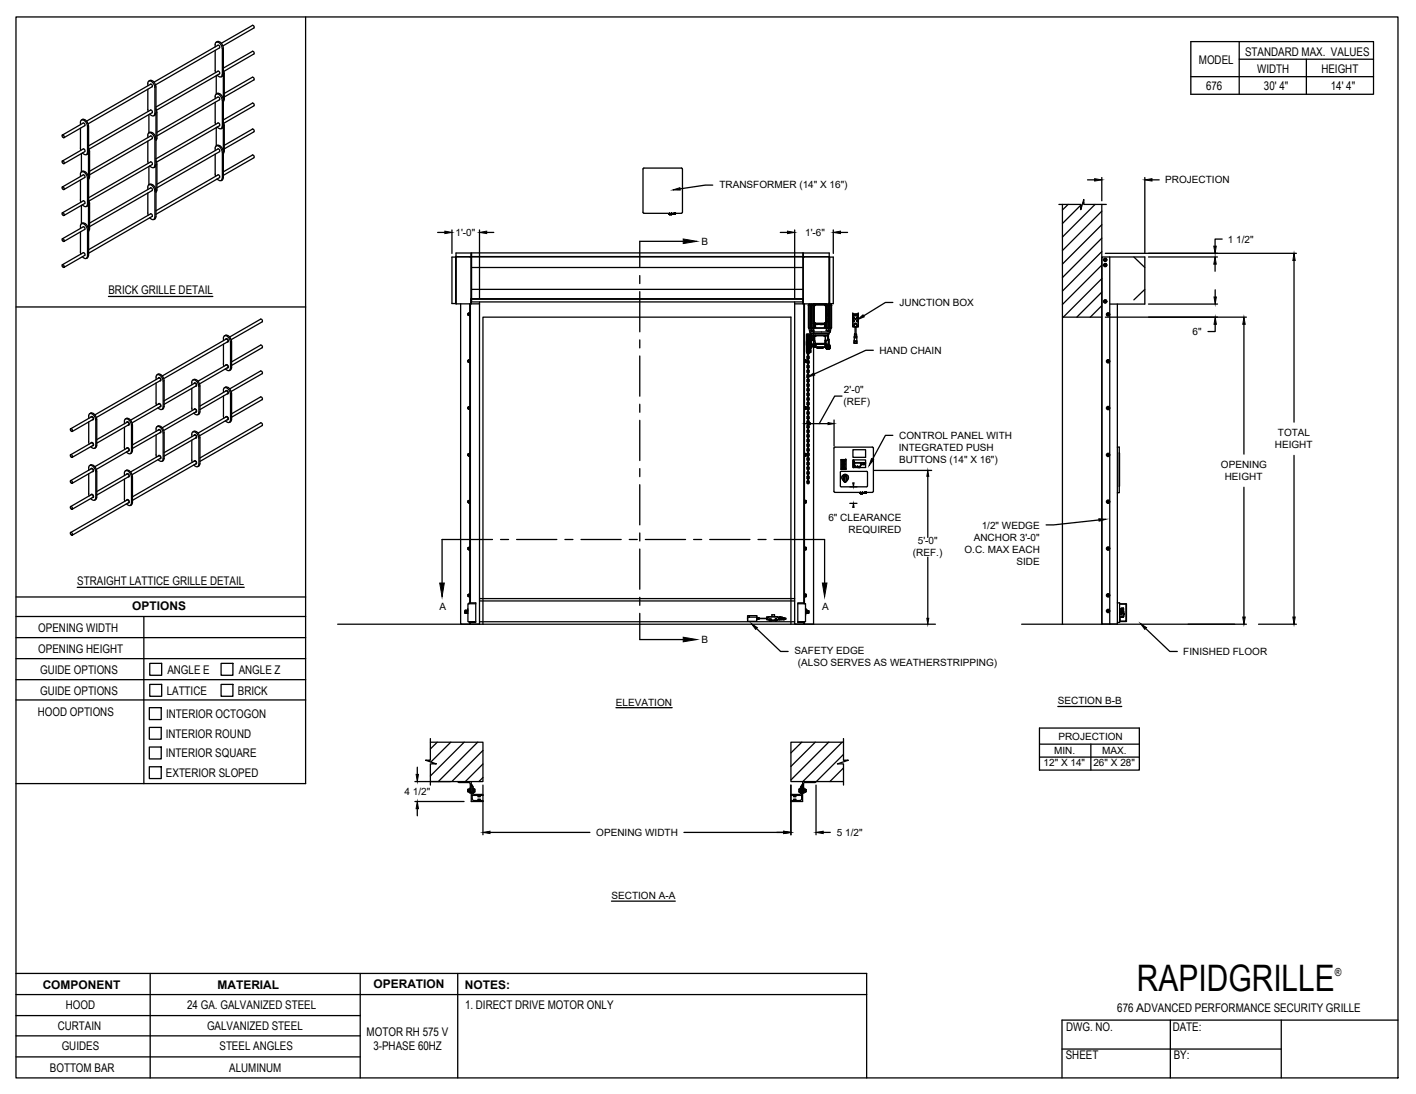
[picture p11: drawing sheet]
<svg xmlns="http://www.w3.org/2000/svg" width="279mm" height="216mm" viewBox="0 0 279 216" stroke-linecap="round" stroke-linejoin="round" font-family="sans-serif">
<defs><g id="words">
<text font-size="7.2" x="224.3" y="195.5">RAPIDGRILLE</text>
<g font-size="2.4">
<text x="245.7" y="11.1">STANDARD MAX. VALUES</text>
<text x="236.6" y="12.7">MODEL</text>
<text x="238" y="17.8">676</text>
<text x="248.1" y="14.4">WIDTH</text>
<text x="249.4" y="17.8">30' 4&quot;</text>
<text x="260.7" y="14.4">HEIGHT</text>
<text x="262.6" y="17.8">14' 4&quot;</text>
<text x="21.4" y="58">BRICK GRILLE DETAIL</text>
<text x="15.2" y="115.4">STRAIGHT LATTICE GRILLE DETAIL</text>
<text x="7.6" y="124.7">OPENING WIDTH</text>
<text x="26.1" y="120.4">OPTIONS</text>
<text x="7.6" y="128.8">OPENING HEIGHT</text>
<text x="7.9" y="132.9">GUIDE OPTIONS</text>
<text x="7.9" y="137.1">GUIDE OPTIONS</text>
<text x="32.9" y="137.1">LATTICE</text>
<text x="33" y="133">ANGLE E</text>
<text x="46.9" y="137.1">BRICK</text>
<text x="47.1" y="133">ANGLE Z</text>
<text x="7.5" y="141.3">HOOD OPTIONS</text>
<text x="32.8" y="141.7">INTERIOR OCTOGON</text>
<text x="32.7" y="145.6">INTERIOR ROUND</text>
<text x="32.7" y="149.5">INTERIOR SQUARE</text>
<text x="32.7" y="153.4">EXTERIOR SLOPED</text>
<text x="8.4" y="195.2">COMPONENT</text>
<text x="42.9" y="195.1">MATERIAL</text>
<text x="73.7" y="195">OPERATION</text>
<text x="91.7" y="195.2">NOTES:</text>
<text x="11.4" y="203.2">CURTAIN</text>
<text x="13" y="199.2">HOOD</text>
<text x="36.9" y="199.1">24 GA. GALVANIZED STEEL</text>
<text x="40.9" y="203.3">GALVANIZED STEEL</text>
<text x="91.8" y="199.1">1. DIRECT DRIVE MOTOR ONLY</text>
<text x="210.4" y="203.6">DWG. NO.</text>
<text x="220.5" y="199.8">676 ADVANCED PERFORMANCE SECURITY GRILLE</text>
<text x="231.4" y="203.4">DATE:</text>
<text x="12.2" y="207.3">GUIDES</text>
<text x="43.3" y="207.2">STEEL ANGLES</text>
<text x="72.3" y="204.5">MOTOR RH 575 V</text>
<text x="73.7" y="207.3">3-PHASE 60HZ</text>
<text x="210.3" y="209.1">SHEET</text>
<text x="231.6" y="209">BY:</text>
<text x="9.8" y="211.5">BOTTOM BAR</text>
<text x="45.2" y="211.6">ALUMINUM</text>
</g>
<text font-size="2.2" x="263.4" y="192.7">®</text>
<g font-size="2">
<text x="141.9" y="37">TRANSFORMER (14&quot; X 16&quot;)</text>
<text x="229.9" y="36.2">PROJECTION</text>
<text x="89.9" y="46.5">1'-0&quot;</text>
<text x="158.9" y="46.5">1'-6&quot;</text>
<text x="242.3" y="47.9">1 1/2&quot;</text>
<text x="138.4" y="48.4">B</text>
<text x="177.5" y="60.4">JUNCTION BOX</text>
<text x="173.5" y="69.8">HAND CHAIN</text>
<text x="235.3" y="66.1">6&quot;</text>
<text x="166.5" y="77.5">2'-0&quot;</text>
<text x="166.5" y="79.9">(REF)</text>
<text x="177.4" y="89">INTEGRATED PUSH</text>
<text x="177.4" y="86.7">CONTROL PANEL WITH</text>
<text x="251.5" y="88.5">HEIGHT</text>
<text x="252.2" y="86.1">TOTAL</text>
<text x="177.4" y="91.4">BUTTONS (14&quot; X 16&quot;)</text>
<text x="240.9" y="92.4">OPENING</text>
<text x="241.7" y="94.8">HEIGHT</text>
<text x="163.4" y="102.8">6&quot; CLEARANCE</text>
<text x="167.4" y="105.2">REQUIRED</text>
<text x="181.1" y="107.3">5'-0&quot;</text>
<text x="192.1" y="106.7">ANCHOR 3'-0&quot;</text>
<text x="193.7" y="104.3">1/2&quot; WEDGE</text>
<text x="180.1" y="109.7">(REF.)</text>
<text x="190.3" y="109.1">O.C. MAX EACH</text>
<text x="200.6" y="111.4">SIDE</text>
<text x="86.7" y="120.4">A</text>
<text x="162.2" y="120.4">A</text>
<text x="138.4" y="127">B</text>
<text x="156.8" y="129.1">SAFETY EDGE</text>
<text x="157.4" y="131.5">(ALSO SERVES AS WEATHERSTRIPPING)</text>
<text x="233.5" y="129.3">FINISHED FLOOR</text>
<text x="121.5" y="139.2">ELEVATION</text>
<text x="208.7" y="139">SECTION B-B</text>
<text x="208" y="148.9">MIN.</text>
<text x="208.8" y="146">PROJECTION</text>
<text x="217.4" y="148.9">MAX.</text>
<text x="205.9" y="151.2">12&quot; X 14&quot;</text>
<text x="215.8" y="151.2">26&quot; X 28&quot;</text>
<text x="79.8" y="156.9">4 1/2&quot;</text>
<text x="117.6" y="165">OPENING WIDTH</text>
<text x="165.1" y="165">5 1/2&quot;</text>
<text x="120.7" y="177.4">SECTION A-A</text>
</g>
</g></defs>
<!-- layer: MOTOR RH -->
<g fill="none" stroke="#000" stroke-width=".25">
<path d="M213.8 39.9l-.2 .2M89.9 50.7v9.2M90 59.9l4.6 .1M90 50.7v9.2M90 50.7h.1M90 50.7h-.8v9.2h.8M90 50.7h2.7M90 60v-10.1h2.9v10.1M92.7 60v59M92.8 50.7h.1M92.8 60v59M92.9 59.8h.1"/>
<path d="M92.9 59.1h.1M92.9 58.9h65.6M93 59.4h.1M93 59.2h.1M93 59.6h.1M93 58.9v1.1M93 50.7h-.3M93 59.1h65.4M93 50.6h65.4M93 52.8h65.4M93 57.1h65.4M94.6 59.6v63.6h-3.7v-63.2"/>
<path d="M156.8 59.6v63.6h3.7v-63.2M156.8 60h1.7M158.4 59.6v.4M158.4 59.7h.1M158.4 59.2h.1M158.4 59.3h.1M158.4 59.5h.1M158.5 50.7v9.3h5.1M158.5 50.7v-.8h5.1v10M158.5 59.1v.7M158.6 50.7h.1M158.6 60v59"/>
<path d="M158.7 50.7h-.3v-.8h-65.4v9.7h65.4v-8.9h-68.5M158.7 60v59.1M158.7 50.7h4.9M159.7 60l-.1 .2M160 60v.2h.2M160.2 60v.2h.3M160.5 60h.1M160.6 60l-.2 .2M160.7 60h2.2M160.7 60h.1M161.7 60h.1M162.4 60h.1"/>
<path d="M162.9 60l.2 .2v3.6M163 60h.1M163.4 60v.2M163.6 50.7h.1M163.6 60h.1M163.6 60v.2h-.5M163.6 59.9v.1M163.6 50.7h-5.2M163.7 50.7h.7v9.2l-.8 .1zM163.7 50.7v9.2M163.9 59.9l.1 .3M208.9 40.3h4.4v1.1l.5-2v.9h4.5"/>
<path d="M209.6 40.3v82.9M210.8 40.3l-1.2 1.1M213.3 40.5l-3.7 3.6M216.1 40.3l-6.5 6.5M217.4 41.7l-7.8 7.7M217.4 44.3l-7.8 7.8M217.4 47l-7.8 7.8M217.4 49.7l-7.8 7.7M217.4 60h.1M217.4 40.3v82.9M217.4 52.3l-7.8 7.8M217.4 55l-7.6 7.6"/>
<path d="M217.4 57.7l-4.9 4.9M218.1 52.1l.2 .1zM218.1 52.5l.2-.1zM218.1 52.1l-.2 .1v.2l.2 .1M218.1 51.1l.2 .1zM218.1 51.5l.2-.1zM218.1 51.1l-.2 .1v.2l.2 .1M218.1 59.3l.2 .1zM218.1 59.7l.2-.1zM218.1 59.3l-.2 .1v.2l.2 .1M218.1 59.3l-.2 .1 .1 .3 .3-.1-.1-.3M218.1 52.1l-.2 .1 .1 .3 .3-.1-.1-.2"/>
<path d="M218.1 59.3h.1M218.2 51.1h.1M218.2 51.1l.1 .3-.3 .1-.1-.3 .2-.1M218.3 52.2h.1M218.3 52.2v.2v-.1M218.3 52.4h.1M218.3 51.2h.1M218.3 51.2v.2v-.1M218.3 51.4h.1M218.3 59.4h.1M218.3 59.4v.2v-.1M218.3 59.6h.1"/>
<path d="M219 50.7v72.4M223.7 50.7l2.2 2.1M225.9 57.1l-2.2 2.1M92.4 71.4h.1M92.4 62.1h.1M92.4 61.9v.2M92.4 71.1v.3M92.4 61.9l.2-.1v.4M92.4 61.8v.4M92.4 71v.5M92.6 71.4l-.2 .1M92.6 71.1h-.2v.3"/>
<path d="M92.6 62.1l-.2 .1M92.6 61.9h-.2v.2M92.6 71v.1M92.6 61.8h.1M92.6 71.4h.1M92.6 71.1v.3l-.2 .1M92.6 71.1l-.2-.1v.1M92.6 62.1h.1M92.6 62.2h-.2M92.6 71.5h.1M92.6 62.2h.1M92.7 71v.6"/>
<path d="M92.7 61.7v.6M158.7 71h.1M158.7 71.5h.1M158.8 71.5h.1M158.8 71v.5M158.8 71.4h.2v.1h-.2zM158.8 71.1v.3M158.8 71h.1M159 71h.1M159 71.1v.3M159 71.1h-.2h.2M159 71v.5"/>
<path d="M159 71.4h.1M159 71.1h.1M159.1 67.8l.1 1.7M159.1 66l.1 1.8M159.1 67.3v.3M159.1 68v-.2v.4M159.1 67.5v.3M159.2 66v3.5M159.2 66v3.4M159.2 66h-.1M159.2 69.4v.1M159.2 66.1l.2 .4"/>
<path d="M159.2 69.4h.1M159.2 66.1h.1M159.2 69.5l.2 .4M159.2 71.3l.2 .5M159.2 78.6l.2 .5M159.2 67.9l.2 .2M159.2 67l.2 .2M159.2 72.5l.2 .2M159.2 73.4l.2 .2M159.2 79.8l.2 .2 .2-.2M159.3 69.3h.1M159.3 71.3l.1 .4"/>
<path d="M159.3 78.6l.1 .4M159.3 69.6h.2M159.3 67.9l.1 .1M159.3 67l.1 .6h.1M159.3 72.5l.1 .1M159.3 73.4l.1 .1M159.3 79.8l.1 .6h.1M159.4 70.3v.4M159.4 69.4v.9h.1M159.4 68.5v.4M159.4 67.5l-.1 .4M159.4 66.6l-.1 .4"/>
<path d="M159.4 71.2l-.1 .1M159.4 72.1l-.1 .4M159.4 73.1l-.1 .3M159.4 74.9v.4M159.4 75.8v.4M159.4 76.7v.4M159.4 77.6v.4M159.4 78.5l-.1 .1M159.4 79.4l-.1 .4M159.4 68.4l-.2 .2 .2 .5M159.4 70.2l-.2 .2 .2 .5M159.4 69.3l-.2 .2"/>
<path d="M159.4 67.4l-.2 .5M159.4 66.5l-.2 .5M159.4 71.1l-.2 .2M159.4 72l-.2 .5M159.4 72.9l-.2 .5M159.4 73.9l-.2 .2 .2 .4M159.4 74.8l-.2 .2 .2 .4M159.4 75.7l-.2 .2 .2 .4M159.4 76.6l-.2 .2 .2 .5M159.4 77.5l-.2 .2 .2 .5M159.4 78.4l-.2 .2M159.4 79.3l-.2 .5"/>
<path d="M159.4 69.1h.1M159.4 66.5h.1M159.4 66.4l.1 .2M159.4 71.6v.6h.1M159.4 78.9v.6h.1M159.4 69.1l-.1 .2M159.4 69.8h.1M159.4 67h.1M159.4 66.4h.1M159.4 71.6h.1M159.4 78.9h.1M159.4 79.8h.1"/>
<path d="M159.4 68.6v.2M159.4 66.7v.3M159.4 67.6v.3M159.5 68.8l-.1 .1v.5h.1M159.5 67.9h-.1v.6h.1M159.5 70.7h-.1v.6h.1M159.5 72.5h-.1v.6h.1M159.5 73.4h-.1v.6M159.5 74.3l-.1 .1v.5h.1M159.5 75.3h-.1v.6h.1M159.5 76.2h-.1v.6h.1M159.5 77.1h-.1v.5h.1"/>
<path d="M159.5 78h-.1v.6h.1M159.5 70.2l.1 .2M159.5 69.3l.1 .2M159.5 68.4l.1 .1M159.5 67.4l.1 .2M159.5 71.1l.1 .2M159.5 72l.1 .2M159.5 72.9l.1 .2M159.5 73.9l.1 .2M159.5 74.8l.1 .2M159.5 75.7l.1 .2M159.5 76.6l.1 .2"/>
<path d="M159.5 77.5l.1 .2M159.5 78.4l.1 .2M159.5 79.3l.1 .2M159.5 70.3v.1M159.5 69.4v.1M159.5 68.5h.1M159.5 67.5v.1M159.5 66.6v.1M159.5 71.2v.1M159.5 72.1v.1M159.5 73.1h.1M159.5 74.9v.1"/>
<path d="M159.5 75.8v.1M159.5 76.7v.1M159.5 77.6v.1M159.5 78.5v.1M159.5 79.4v.1M159.5 60.3h.1M159.5 69.1h.1M159.5 66.5h.1M159.5 66.4l-.1 29v-.5M159.5 60.3h.2M159.5 69.1v.2M159.5 70.7h.1"/>
<path d="M159.5 69.7v.1M159.5 68.8v.1M159.5 67.9v.1M159.5 67h.1M159.5 71.6v.1M159.5 72.5v.1M159.5 73.4v.1M159.5 74.1l-.1-.1v.4M159.5 74.3v.1M159.5 75.2v.1M159.5 76.1v.1M159.5 77.1h.1"/>
<path d="M159.5 78h.1M159.5 78.9v.1M159.5 79.8v.1M159.6 69.3h.1M159.6 60.3v4.4M159.6 64.8l.2 .7M159.6 60.2h.4M159.6 69.4h.1M159.6 60.2v4.6M159.6 68.8l-.1 .3M159.6 70.7l-.1 .2M159.6 69.7l-.1 .2"/>
<path d="M159.6 67.9l-.1 .2M159.6 67l-.1 .2M159.6 71.6l-.1 .2M159.6 72.5l-.1 .2M159.6 73.4l-.1 .2M159.6 74.3l-.1 .2M159.6 75.2l-.1 .2M159.6 76.1l-.1 .2M159.6 77.1l-.1 .2M159.6 78l-.1 .2M159.6 78.9l-.1 .2M159.7 60.3h-.2h.2"/>
<path d="M159.7 66.1l-.2 .4 .1 .2M159.7 69.4h.1M159.7 66.1h.1M159.7 69.6h.2M159.7 66.7v.3M159.7 67.6v.3M159.7 68.1h.1M159.7 68.3h.1M159.7 68.6v.2M159.7 69.2h.1M159.7 69.5v.2M159.7 70.4v.3"/>
<path d="M159.7 71.3v.3M159.7 72.2v.3M159.7 73.2v.2M159.7 74.1v.2M159.7 75v.2M159.7 75.9v.3M159.7 76.8v.3M159.7 77.7v.3M159.7 78.6v.3M159.7 79.5v.3M159.7 60.3h.1M159.7 66.1v3.3"/>
<path d="M159.7 67.8h.1M159.7 67.8v-1.6v3.1M159.7 67.8v1.5M159.7 67.6h.1M159.8 65.5h4M159.8 66.1v.2zM159.8 66.2v.1M159.8 69.4h.1M159.8 66.1l.1 .2M159.8 69.3h.1M159.8 66.2h.1M159.8 65.5l.2 .3"/>
<path d="M159.8 69.3l-.1 .1M159.8 68.9h.1M159.8 66.3l-.1-.2v3.3M159.8 66.3h.1M159.8 66.3v3M159.8 66.2v3M159.8 67.9v.1M159.8 67.2l-.1-.1 .1 .2M159.8 68.5l-.1 .3 .1-.2M159.8 66.9l-.1-.3 .1 .3M159.8 66.6h.1M159.8 68.1h.1"/>
<path d="M159.8 66.2v.5M159.8 68.8v.5M159.8 68.6l-.1 .3M159.8 69.2h.1M159.8 66.3l.1 1.1M159.8 69.2v.2M159.8 69.2l.1 .2h-.1M159.9 66.3h.1v2.9h-.1zM159.9 68.1l-.1 1.1M159.9 67.8h.1M159.9 67.8l-.1 1.4M159.9 66.3v1.5"/>
<path d="M159.9 65.9l.1 .4M159.9 65.9l-.7 .1M159.9 60.3v4.4M159.9 65.9l.1 .3M160 64.8h.5h-.3v.5h-.2zM160 64.8h.1M160 69.2l-.1 .4M160 67.1h.1M160 68.4h.1M160 66.7v.4M160 69.3l-.1 .3M160 67.1v1.3"/>
<path d="M160 67l.1 1.5M160 68.5h.8M160 68.4v.3M160 65.8h3.6M160 65.8v.1h3.6v-.1M160 65.3h.1M160.1 65.3h.2M160.1 68.3h.1M160.1 67.2h.1M160.1 67.1l.1 .9M160.1 67.1l.6 .1M160.1 68.2v.3"/>
<path d="M160.1 60.2v4.6h-.5M160.1 65.3h.1M160.1 60.3h-.6v4.4h.6M160.1 68.2l.8 .1M160.1 67.1h.1M160.1 68.2h.1M160.1 68v.2M160.1 68h.7M160.1 68.1h.1M160.1 65.9v1M160.1 65.3v.1M160.1 68.1v.1"/>
<path d="M160.2 66.3h.5M160.2 60.3v4.4M160.2 68.1h.1M160.2 68l-.1 .1M160.2 68v.3M160.2 68.2h.1M160.2 68.1v.1M160.2 68v.1M160.2 68.2v.1M160.2 68v.2M160.2 68.3h.7M160.2 67.9l.6 .1"/>
<path d="M160.3 64.7h3M160.3 60.2v.1M160.3 66.2v.9h-.2M160.3 65.3h.1M160.4 63.8l.2 .2 .1 .7h.1v-.7M160.4 60.3h-.3v4.4l.3-.1M160.4 60.3h.1M160.5 60.2h.1M160.5 60.3l-.1 4.4 .3-.1M160.5 63.8h.1M160.5 64.8l.1 .5h-.6M160.5 63.9v.8"/>
<path d="M160.5 60.2v3.6M160.5 63.6l.2 .1zM160.5 60.1h2.5v3.8h-2.5zM160.5 60.4v3.2M160.6 60.3v3.3l.2 .2M160.7 66.3h.1M160.7 60.3l-.2 .1h.2M160.7 63.7l.1 .2-.1-.1M160.7 63.9l2.2 .1M160.7 60.3v.1M160.7 66.2v.1M160.7 66.3h.3"/>
<path d="M160.7 66.3h.2M160.7 66.3v.9h-.4M160.7 67.2l.2 .6M160.7 60.2v.1M160.7 66.3v.9M160.8 60.2l-.2 .1M160.8 63.8h.1M160.8 68.5h.1M160.8 60.1h.1M160.8 64.6h.1M160.8 68h.1M160.8 68.5h2"/>
<path d="M160.8 68l.2 .2-.1 .1M160.8 60.1v.1M160.8 67.8l.1 .1M160.8 67.9h.1M160.8 60.2h2l.1 .2v3.2l-.1 .2h-2l-.1-.2v-3.2zM160.8 67.8h.1M160.8 60.1h2M160.8 63.9h2M160.9 66.3h.1M160.9 67.9v-.1h1.9v.1h-1.9M160.9 68.3h.1M160.9 68.3l-.1 .2"/>
<path d="M160.9 67.9h.1M160.9 67.9l.1 .3-.2 .3M160.9 67.9l-.1 .1M160.9 64v.7h1.8v-.7M161 66.3h-.1M161 64h.5M161 66.3h1.6M161 66.2v.1M161.2 68.5v.1M161.2 68.5h1.2M161.2 68.5v.2M161.2 68.7h1.1"/>
<path d="M161.2 68.7h.1M161.3 68.7h1M161.6 64h.9M161.6 64h.1M162.3 68.7h.1M162.4 68.5l-.1 .2M162.4 68.5v.1M162.5 64h-.9M162.6 66.3h.1M162.6 66.2v.1M162.6 66.3h.3M162.7 66.3h.2"/>
<path d="M162.7 66.3h.1M162.7 64.6h.1M162.7 60.1l.2 .2M162.8 60.1l.1 .1M162.8 60.1h.1M162.8 64v.7h.1v-.7M162.8 68.4v.1h-2M162.8 67.9v.5M162.8 67.3h.1M162.8 68.4h.1M162.8 67.9h.1M162.8 67.2l.2 .1v1h.3"/>
<path d="M162.8 66.3h.1M162.9 66.3l-.1 1.5M162.9 67.8h.1M162.9 67.3h.1M162.9 67.8v.6M162.9 68.4h.1M162.9 68.4v.2h.4M162.9 60.2v.1M162.9 63.8h-.1M162.9 67.3v.5M162.9 67.8v.8M162.9 66.3v.9"/>
<path d="M162.9 67.3v1.1M162.9 64.6l1.2 .1v-4.4h-.4v4.4M162.9 68.3h.1M162.9 60.3l.1 3.3-.3 .2M162.9 68.2h.1M162.9 66.3h.1M162.9 68.6l.1 .1M162.9 67.3v.6h.5M162.9 68.3v.1M162.9 60.3l.1 .1M162.9 63.6l.1 .1zM162.9 63.7v.1"/>
<path d="M162.9 63.9v.1M162.9 66.2v.1M162.9 67.9v.1M162.9 68.2v.1M162.9 66.3h.5M163 68.3l-.1 .1M163 68.2h.3M163 68.8h.1M163 68.7l.2-.1v.2zM163 68.6l.2 .2M163 68.7h.1M163 60.4v3.2"/>
<path d="M163.1 64.8h.5v.5h-.6zM163.1 63.8l-.2 .2M163.1 61.4h.1M163.1 62.2h.1M163.1 62.4v.5M163.1 60.5v.7M163.1 60.5h.1M163.1 61.2h.1M163.1 63.1l.1 .5zM163.1 68.8h.5M163.1 68.8h.1M163.2 68.8h.1"/>
<path d="M163.1 61.4v.8M163.1 60.3l.1 .2M163.2 61.4l-.1 .9M163.2 68.6h.1M163.2 64.6v.1M163.2 60.3h.1M163.2 60.3h.2v4.4v-4.4M163.2 68.6h.2M163.2 61.2v.2M163.2 62.2v.2M163.2 62.8v.4M163.2 63.5v1.2"/>
<path d="M163.3 68.8h.1M163.3 68v.4zM163.3 68.4v.3zM163.3 68.8h.1h-.1M163.3 68.8h.1zM163.3 65.3v.1l.2-.1M163.3 68h.1M163.3 68.4h.1M163.3 65.3h.2M163.3 66.2v.1M163.3 68.6v.1M163.3 68v.3"/>
<path d="M163.3 68.3v.3M163.3 65.3v.1M163.3 66.3v.8M163.3 68.6h.1M163.3 68v.2M163.3 68.3l.1 .2M163.3 68.2v.2M163.3 60.2v.1M163.3 68.2h.1M163.4 68.8h.1M163.4 68.3l-.1 .3M163.4 68.5l-.1 .1"/>
<path d="M163.4 64.8v.6M163.4 68.8h-.3M163.4 68.5v.1M163.4 67h.1M163.4 68.5h.1M163.4 68.6h.1M163.4 68.6v-.4l.1 .5M163.4 68.2l.2-.2v.3M163.4 67v1M163.4 67v-.8h-3.2l-.1 .9M163.4 67v.1l-.5 .1M163.4 68h-.5v.2"/>
<path d="M163.4 68.6l.1 .1M163.4 67h.2v1.3M163.4 66.1h.1M163.4 65.9v.2M163.4 66h.1M163.4 66v.1M163.5 68.8h.1M163.5 68.8h.1h-.1M163.5 68.8h.1zM163.5 65.9l-.1 1.1M163.5 60.2v4.6h.5M163.5 60.3h.6"/>
<path d="M163.5 65.3h.1M163.6 68.8h.1M163.6 67v1M163.6 68.3v.4M163.6 68h.1M163.6 65.3h.1M163.6 65.3h-.1M163.6 68.3l-.1 .1M163.6 68.6l-.1 .1M163.6 68.2l.1 .1zM163.6 68.1h.1M163.6 68.6v.2l.1-.1-.1-.1"/>
<path d="M163.6 68.4l.1 .1h-.1zM163.6 68.4l.1 .1v.3h-.5M163.6 68.4h.1M163.6 68.3v.3M163.6 68.2h.1M163.6 68.5v.1M163.6 68.8h-.1M163.6 60.2h.4M163.6 68.3h.1M163.6 68.3v.1M163.6 68.2v.1M163.6 68.4h-.1"/>
<path d="M163.7 68.3l.1 .1M163.7 60.3v4.4M163.7 68.1l-.1 .1M163.7 68.2h.1M163.7 68.4h.1M163.7 68.4l.1 .2-.1 .1M163.8 68.8h-.1M163.8 68.2h-.1M163.8 65.5l-.2 .3M164 60.2v4.6l-.2 .7M164 60.2h.1M164 60.3h.1"/>
<path d="M164.1 60.3h.1M168.3 64.4l.3 .1M168.3 62v2.5M168.3 64.3h.1M168.3 62h.1M168.3 64.3h.3M168.3 62v2.3M168.3 62h1.1M168.3 64.3v.2M168.4 64.4h.1M168.4 63.4h.1M168.4 63.3h.1"/>
<path d="M168.4 62.8h.1M168.4 62.2h.1M168.4 62.3h.1M168.5 63.4h.1M168.5 62.8h.1M168.5 62.3h.1M168.5 64.3v.2M168.5 63.3h.1M168.5 62.2h.1M168.6 67.4h.5M168.6 67.4h.1M168.6 64.3v.2h.5v-.2"/>
<path d="M168.6 67.4v.3M168.6 67.7h.1M168.6 67.7h.5M168.6 67.3h.5M168.6 67.3h.1M168.6 66.4h.5M168.6 66.7h.5M168.6 66.7h.1M168.6 66.7v.6M168.6 67.3v.1M168.6 66.4v.2M168.6 66.1h.4"/>
<path d="M168.6 66.1h.1M168.6 66.1v.3M168.7 64.5h.1M168.7 63.8l-.2 .2M168.7 64.5v1.6M168.7 63.8h.2M168.9 63.8l.2 .2M168.9 64.5v1.6M169 64.5h-.3M169 66.1h.1M169 66.1l.1 .3M169.1 66.4v.2"/>
<path d="M169.1 67.7h.1M169.1 67.3v.4h-.5M169.1 64h-.5v.3M169.1 64v.3h.3M169.1 66.7v.6M169.1 62.3h.1M169.1 62.2l.1 .1zM169.1 63.4h.1M169.1 63.3h.1M169.1 62.8h.1M169.1 62.2h.1M169.1 64.3v.2"/>
<path d="M169.1 64.4h.2M169.2 63.4h.1M169.2 62.8h.1M169.2 62.3h.1M169.2 62.2h.1M169.2 63.3h.1M169.3 64.3v.2M169.3 62h.1M169.4 64.4l-.3 .1M169.4 64.3h.1M169.4 62h.1M169.4 62v2.5"/>
<path d="M209.6 62.6h7.8M217.4 60.3l-2.3 2.3M218.7 71.1l.1 .1zM218.7 71.5l.1-.1zM218.7 71.1l-.2 .1v.2l.2 .1M218.8 71.2v.2v-.1M219 60h6.9v-9.3h-8.5v72.4h3.1v-63.1M92.4 89.9h.1M92.4 99.1h.1M92.4 80.6h.1M92.4 80.4v.2M92.4 89.6v.3"/>
<path d="M92.4 98.9v.2M92.4 98.9l.2-.1v.4M92.4 80.4l.2-.1v.4M92.4 80.3v.4M92.4 89.5v.5M92.4 98.8v.4M92.6 99.1l-.2 .1M92.6 98.9h-.2v.2M92.6 89.9l-.2 .1M92.6 89.6h-.2v.3M92.6 80.6l-.2 .1M92.6 80.4h-.2v.2"/>
<path d="M92.6 98.8h.1M92.6 89.5v.1M92.6 80.3h.1M92.6 99.1h.1M92.6 99.2h-.2M92.6 89.9h.1M92.6 89.6v.4h-.2M92.6 89.6l-.2-.1v.1M92.6 80.6h.1M92.6 80.7h-.2M92.6 99.2h.1M92.6 90h.1"/>
<path d="M92.6 80.7h.1M92.7 98.7v.6M92.7 89.5v.6M92.7 80.2v.6M158.7 98.7h.1M158.7 89.5h.1M158.7 90h.1M158.7 80.2h.1M158.8 98.7l-.1 .6M158.8 99.2v.1M158.8 90h.1M158.8 80.2l-.1 .6"/>
<path d="M158.8 89.5v.5M158.8 80.7v.1M158.8 98.9h.2v.2h-.2zM158.8 98.9v-.2h.2v.2M158.8 99.1v.2M158.8 89.6v.3M158.8 80.4v.2M158.8 98.7v.1M158.8 89.5h.1M158.8 80.2v.1M159 99.1v.2h-.2M159 89.6h-.2l.2-.1v.5"/>
<path d="M159 89.9h-.2v.1M159 80.4h-.2v-.2a.27 .27 0 0 1 .2 .3 .27 .27 0 0 1-.2 .3M159 80.6h-.2v.2M159 80.2v.6M159 89.5v.5M159 98.7v.6M159 90h-.2M159 89.9h.1M159 89.6h.1M159 99.1h.1M159 98.9h.1M159 90h.1"/>
<path d="M159 80.4h.1M159 80.6h.1M159 89.6v.3M159 98.9v.2M159 80.4v.2M159.2 87.7l.2 .5M159.2 80.7l.2 .2M159.2 87.1l.2 .2M159.2 88.9l.2 .2M159.2 90.7l.2 .2M159.2 91.6l.2 .2M159.3 87.7l.1 .9h.1"/>
<path d="M159.3 80.7l.1 .1M159.3 87.1l.1 .1M159.3 88.9l.1 .1M159.3 90.7l.1 .1M159.3 91.6l.1 .1M159.4 80.4l-.1 .3M159.4 82.2v.4M159.4 83.1v.4M159.4 84v.4M159.4 84.9v.4M159.4 85.8v1h.1M159.4 86.7l-.1 .4"/>
<path d="M159.4 87.6l-.1 .1M159.4 88.6l-.1 .3M159.4 90.4l-.1 .3M159.4 91.3l-.1 .3M159.4 92.2v.4M159.4 93.1v.4M159.4 94v.4M159.4 80.3l-.2 .4M159.4 81.2l-.2 .2 .2 .4M159.4 82.1l-.2 .2 .2 .4M159.4 83l-.2 .2 .2 .4M159.4 83.9l-.2 .2 .2 .4"/>
<path d="M159.4 84.8l-.2 .2 .2 .4M159.4 85.7l-.2 .2 .1 .4h.3v-.1M159.4 86.6l-.2 .5M159.4 87.5l-.2 .2M159.4 88.4l-.2 .5M159.4 89.4l-.2 .2 .2 .4M159.4 90.3l-.2 .4M159.4 91.2l-.2 .4M159.4 92.1l-.2 .2 .1 .4h.3v-.2M159.4 93l-.2 .2 .2 .5M159.4 93.9l-.2 .2 .2 .5M159.4 94.8l-.2 .2 .1 .4h.3v-.1"/>
<path d="M159.4 90.7v.6M159.4 92.6v.6M159.4 86.2h.1M159.4 88h.1M159.4 91.3h.1M159.4 90.7h.1M159.4 93.1l.1 .1M159.4 82.7h.1M159.5 80.7h-.1v.6M159.5 81.7h-.1v.5h.1M159.5 82.5l-.1 .1v.5h.1M159.5 83.4l-.1 .1v.5h.1"/>
<path d="M159.5 84.4h-.1v.5h.1M159.5 85.3h-.1v.5h.1M159.5 87.1h-.1v.6h.1M159.5 88.9h-.1v.6M159.5 89.8l-.1 .1v.5h.1M159.5 91.6l-.1 .1v.5h.1M159.5 93.5h-.1v.6h.1M159.5 94.4h-.1v.6h.1M159.5 80.3l.1 .1M159.5 81.2l.1 .2M159.5 82.1l.1 .2M159.5 83l.1 .2"/>
<path d="M159.5 83.9l.1 .2M159.5 84.8l.1 .2M159.5 85.7l.1 .2M159.5 86.6l.1 .2M159.5 87.5l.1 .2M159.5 88.4l.1 .2M159.5 89.4l.1 .1M159.5 90.3l.1 .2M159.5 91.2l.1 .1M159.5 92.1l.1 .2M159.5 93l.1 .2M159.5 93.9l.1 .2"/>
<path d="M159.5 94.8l.1 .2M159.5 80.4h.1M159.5 82.2v.1M159.5 83.1v.1M159.5 84v.1M159.5 84.9v.1M159.5 85.8v.1M159.5 86.7v.1M159.5 87.6v.1M159.5 88.6h.1M159.5 90.4v.1M159.5 91.3h.1"/>
<path d="M159.5 92.2v.1M159.5 94v.1M159.5 94.9v.1M159.5 80.7v.1M159.5 81.4l-.1-.1v.4M159.5 81.6v.1M159.5 82.5v.1M159.5 83.4v.1M159.5 84.3v.1M159.5 85.2v.1M159.5 86.2h.1M159.5 87.1v.1"/>
<path d="M159.5 88v.1M159.5 88.9v.1M159.5 89.5h-.1v.4M159.5 89.8v.1M159.5 90.7v.1M159.5 91.6v.1M159.5 92.5l-.1 .1M159.5 93.5h.1M159.5 94.4h.1M159.6 80.7l-.1 .2M159.6 81.6l-.1 .2M159.6 82.5l-.1 .2"/>
<path d="M159.6 83.4l-.1 .2M159.6 84.3l-.1 .2M159.6 85.2l-.1 .2M159.6 87.1l-.1 .2M159.6 88l-.1 .2M159.6 88.9l-.1 .2M159.6 89.8l-.1 .2M159.6 90.7l-.1 .2M159.6 91.6l-.1 .2M159.6 93.5l-.1 .2M159.6 94.4l-.1 .2M159.7 80.5v.2"/>
<path d="M159.7 81.4v.2M159.7 82.3v.3M159.7 83.2v.2M159.7 84.1v.2M159.7 85v.3M159.7 85.9v.3M159.7 86.8v.3M159.7 87.7v.3M159.7 88.6v.3M159.7 89.6v.2M159.7 90.5v.2M159.7 91.4v.2"/>
<path d="M159.7 92.3v.2M159.7 93.2v.3M159.7 94.1v.3M159.7 95v.3M164.7 88.2l-.2 .2v8.6l.2 .2M164.7 88.2h7.4l.2 .2M165.8 93.2v2.7M165.8 95.9l.2 .2M165.9 90.7l.1 1.9h.9M166 93l-.2 .2M166 93l5.1 .1 .1 2.8M166 96.1h5"/>
<path d="M166 90.7v1.9M166.4 91h.1M166.3 91.7h.1M166.4 91.7h.1M166.4 91.6v.1M166.4 92.3h.1M166.4 92.2v.1M166.4 91.1h.1M166.4 91v.1M166.4 91l.1 .1M166.5 91.7h.1M166.5 92.3h.1"/>
<path d="M166.4 94.8l.4 .4M166.4 94.8a.65 .65 0 0 1-.1-.9 .65 .65 0 0 1 1 0 .65 .65 0 0 1-.2 .9M166.5 94.4v.4M166.5 94.4h.1M166.5 94.8l.3 .3M166.5 91l.1 .1M166.5 91.1h.1M166.5 91h.1M166.5 91.6h.1M166.5 92.2v.1M166.5 92.2l.1 .1M166.6 91.1h.1"/>
<path d="M166.6 92.3h.1M166.6 92.3h-.1M166.6 94l-.2 .4M166.6 93.8h.3M166.6 94h.3M166.6 94l-.1 .4M166.6 94h.1M166.6 94h.3v1h-.3zM166.6 93.9v.1M166.7 94h.2M166.8 95.1v.1M166.9 90.7h.1"/>
<path d="M166.9 90.7h-1M166.9 92.6h.1M166.9 90.7v1.9M166.9 94l.2 .4M166.9 94l.1 .4M166.9 94h.1M166.9 93.9v.1M167 94.4l.1 .4v-.4M167 94.4h.1M167 94.8l-.2 .3M167.1 94.8l-.3 .4M168.3 88.8h2.5v1.5h-2.5z"/>
<path d="M168.3 90.8h2.5v1.5h-2.5zM168.4 90.8v1.5M168.4 92h.2M168.4 90.8v1.5v-1.5M168.4 92h.1M168.4 91.3h2.4M168.5 91.1h-.1M168.5 92h-.1M168.5 91.1h.1M168.5 92h.1M168.6 91.1h-.2M168.6 92l-.2 .1"/>
<path d="M168.6 91.4h1.3l-.1 .8h-1.1zM168.7 92.2h.1M169.1 92.2h.1M169.2 92.2h.1M169.2 92.3h.1M169.2 92.3h.5M169.3 92.2h.4h-.4M169.3 92.2h.1M169.3 92.3h.1M169.4 92.2h.1M169.4 92.2v.1M169.5 92.2h.1"/>
<path d="M169.5 92.3h.1M169.6 92.3h.1M169.6 92.2h.1M169.7 92.2h.1M169.8 97.4h.4h-.4M169.8 97.3h.4h-.4M169.8 97.3h.1M169.8 97.4h.4M169.8 97.3h.4M169.8 97.4h.1M169.8 97.3v.1M169.8 97.2v.3h.4v-.3"/>
<path d="M170 91.6l.1 .1zM170.2 97.4h.1M170.2 97.3h.1M170.5 91.4h.3zM170.6 91.6l.1 .1zM170.7 91.4h.1M170.7 97.3h.1M170.7 97.3h.2M170.7 97.2v.2h.2v-.2M170.9 97.3h.1M170.9 97.3h-.2h.2M171.2 95.9l-.2 .2"/>
<path d="M172.3 97l-.2 .2h-7.4M172.3 88.4v8.6M218.7 89.6l.1 .1zM218.7 90l.1-.1zM218.7 89.6l-.2 .1v.2l.2 .1M218.7 98.8l.1 .1zM218.7 99.3l.1-.2zM218.7 98.8l-.2 .1v.2l.2 .2M218.7 80.3l.1 .1zM218.7 80.8l.1-.1zM218.7 80.3l-.2 .1v.3l.2 .1M218.8 89.7v.2v-.1"/>
<path d="M218.8 98.9v.2v-.1M218.8 80.4v.3v-.2M220.5 88.2h.4v9h-.4M220.9 89.3v6.7M220.9 89.4h.1M220.9 89.4v6.5M92.4 117.6h.1M92.4 108.4h.1M92.4 108.1v.3M92.4 117.4v.2M92.4 117.4l.2-.1v.4M92.4 117.3v.4"/>
<path d="M92.4 108v.5M92.6 119.1v-.1h1.3v3.8h-1.3v-.1M92.6 117.6l-.2 .1M92.6 117.4h-.2v.2M92.6 108.4l-.2 .1M92.6 108.1h-.2v.3M92.6 117.3h.1M92.6 108v.1M92.6 117.6h.1M92.6 117.7h-.2M92.6 108.4h.1M92.6 108.1v.4h-.2"/>
<path d="M92.6 108.1l-.2-.1v.1M92.6 117.7h.1M92.6 108.5h.1M92.7 108v.6M92.7 117.2v.6M93.9 119.1h-1.6v3.6h1.6M94.6 118.6h62.2M94.6 118.1h62.2M157.4 119.1h1.5v3.6h-1.5M158.7 119.1v-.1h-1.3v3.8h1.3v-.1M158.7 108h.1M158.7 108.5h.1"/>
<path d="M158.7 117.2h.1M158.8 117.2l-.1 .6M158.8 117.7v.1M158.8 108.5h.1M158.8 108v.5M158.8 117.6h.2v.2h-.2zM158.8 117.4v.2M158.8 108h.2v.1h-.2zM158.8 108.1v.3M158.8 117.2v.1M158.8 108h.1M159 108.1v.4"/>
<path d="M159 108.4h-.2v.1M159 108v.5M159 117.2v.1M159 117.3v.3M159 117.3h-.2l.2 .1M159 108.5h-.2M159 117.3v.5M159 117.6h.1M159 117.4h.1M159 108.4h.1M159 108.1h.1M159 108.5h.1"/>
<path d="M159 117.4v.2M159 108.1v.3M218.7 108l.1 .2zM218.7 108.5l.1-.1zM218.7 108l-.2 .2v.2l.2 .1M218.7 117.3l.1 .1zM218.7 117.7l.1-.1zM218.7 117.3l-.2 .1v.2l.2 .1M218.8 108.2v.2v-.1M218.8 117.4v.2v-.1M220.5 119h.4v3.8h-.4M220.9 119.1h1.4v3.6h-1.4"/>
<path d="M220.9 119.2h1.3v3.4h-1.3M66.6 123.2h118M91.8 120.5v.5M91.8 121h.1M91.8 120.5h.1M91.8 120.5h.2v.5h-.2M92 120.9h.1M92 120.6h.1M92.1 120.9h.1M92.1 120.7v.2M92.1 120.8v.1M92.1 120.6v.2h-.3"/>
<path d="M92.1 120.6v.3M92.1 120.6v.2M92.1 120.6h.1M92.1 120.8h.1M92.2 120.4v.6h-.1v-.5h.1M92.2 120.6h.1M92.2 121h.1M92.2 120.4h.1M92.2 120.5l.1 .1M92.3 120.4h.1M92.3 120.2v.8M92.7 122.8v.4"/>
<path d="M92.8 122.8v.4M94.6 122.7h62.2M95.3 123.2v-60.6h60.8v60.6M147.5 121.5h1.8v1.1h-1.8zM149.3 121.8h-1.8v.6M149.3 122.2h.1M149.3 121.9h.1M149.3 122.1h.5M149.3 122h.5M149.3 121.9v.3M149.4 121.9v.3zM149.4 121.9l.1 .1"/>
<path d="M149.5 122v.2M149.5 122h.1M149.6 122v.2M149.7 122h.1M149.7 122l-.1 .2M149.7 122l.1 .1v-.1M149.7 122v.1zM149.8 122.1h1.5M149.8 122h1.5M149.8 122.1l-.4 .1M151.3 122.3h.1M151.3 122.2h.1"/>
<path d="M151.3 121.9h.1M151.3 121.9v.3M151.4 122.3h.2M151.6 121.9l.2-.2h1.5a.33 .33 0 0 1 .3 .3 .33 .33 0 0 1-.3 .4h-1.5a.33 .33 0 0 1-.2-.5zM151.6 121.8h-.3v.5M151.8 121.7h1.5M151.9 122.5h.1M151.9 122.2h.1M151.9 122.6h.2M151.9 122.2h.2M151.9 122.2v.2M152 122.2v.1"/>
<path d="M152 122.3v.1M152 122.5h.1M152 122.3h-.1h.2M152 122.3h.1M152.1 122.2v.1M152.1 122.5h.1M152.1 122.5h-.2l.1 .1M152.1 122.2h.1M152.1 122.6h.1M152.1 122.5h.9M152.1 122.3v.1M152.3 121.3l-.1 .4"/>
<path d="M152.4 121.3h.4M152.8 121.3h.1M152.8 121.3l.1 .4M153 122.5h.1M153 122.2h.1M153 122.6h.2M153 122.2h.2zM153 122.2v.2M153.1 122.2l.1 .1h-.2l.1 .1M153.1 122.5h.1M153.2 122.5h.1M153.2 122.2h.1"/>
<path d="M153.2 122.5h-.2l.1 .1M153.2 122.2v.2M153.2 122.6h.1M153.5 121.8h.3M153.5 122.3h.3M153.8 121.9h.1M153.8 122.2h.1M153.8 121.8v.5M153.8 122.3h.1M153.9 121.8h.1M153.9 121.8h.1v.5h-.1zM154 122.2h.1"/>
<path d="M154 121.9v.3M154 121.9h.1M154 121.9l-.1 .1M154.1 122.2h.1M154.1 122l-.1 .2M154.1 121.9h-.1M154.1 121.9h.1M154.1 121.9v.1M154.1 122v.2M154.1 122h.2M154.3 121.8v.5M154.3 122.3h.1"/>
<path d="M154.3 121.8h.1M154.3 121.8l.1 .1M154.3 121.9l-.2-.1v.5h.2M154.4 122.2l-.1 .1M154.4 121.9v.3M154.5 122l-.2 .1 .2 .1M154.6 122l.2 .1-.1 .2h-.1zM154.8 122l.3 .1-.2 .1M158.6 122.8v.4M158.7 122.7v.5M158.9 120.1v.3h.2M158.9 121.4h.1"/>
<path d="M159 120.7v-.5v.8M159 120.9v.5M159.1 120.5l-.1 .1M159.1 120.6h.1M159.1 121h.1M159.1 120.4l.1 .1M159.1 120.5h.1v.5h-.1zM159.1 120.8h.1M159.2 120.8v.1M159.2 120.6h.1M159.2 120.9h.1M159.2 120.6v.3"/>
<path d="M159.3 120.6l-.1 .2M159.3 120.6l-.1 .3M159.3 120.8v.1M159.3 120.8l-.1 .1M159.3 120.6v.2M159.3 120.9h.1M159.3 120.6v.3M159.3 120.6h.1M159.3 120.5h.2v.5h-.2zM159.3 120.8h.3M159.5 120.5h.1M159.5 121h.1"/>
<path d="M159.5 120.5l.1 .1M159.5 120.5v.5M201.6 123.2h42M220.9 122.5h.1M220.9 121.7h.8M221 121.9l-.1 .6M221.1 121.8l-.1 .1M221.2 120.1l-.1 .7 .2 .2M221.2 121.2v.1M221.2 120.2h.5M221.2 120.1h.5M221.2 120.1v.3h.5v-.3"/>
<path d="M221.2 120.9v.5h.5v-.3h-.5M221.3 120.2v.4M221.3 120.6l-.1 .1M221.3 120.9l-.1-.1v.6M221.3 120.1h.3M221.3 120.5l-.2 .3M221.3 121h.1M221.4 121h.1M221.4 120.5v-.3h.2l.1 .4M221.4 120.9h.1M221.5 120.2v.3M221.5 120.5h.1"/>
<path d="M221.6 121h-.3M221.6 120.5l-.3 .1M221.6 120.5l.1 .3M221.6 120.5v.1M221.6 120.9l.1-.1v1M221.6 120.6l.1 .1M221.7 120.9v.2M221.7 121.7l-.6 .1M221.7 121.7h-.5M221.7 120.5v1.2M221.7 121.7h.1M221.7 120.2h.1"/>
<path d="M221.7 120.4h.1M221.7 120.1v.6M221.7 120.8l-.1 .2M221.7 121.2h.1M221.7 121.3h.1M221.8 121.2h.1M221.8 121.2v.1M221.8 121.3h.1M84.9 146.5h10.4v7.7h-10.4M84.9 145.8v4.2h-.9l2.1 .7h-1.2v4.2M86.3 146.5l-1.4 1.3M88.9 146.5l-3.9 3.9"/>
<path d="M90.3 154.2l.2 .2M90.5 154.4h2M91.6 146.5l-6.7 6.6M92.3 156.2h.1M92.3 155.8h.1M92.3 155.8v.4M92.4 155.7h.3v.3M92.4 155.7v.6h.3v-.3M92.4 156v.3M92.4 155.7v.3M92.4 156h.3M92.5 154.4l.3 .3-.1 1.8 .1-.9"/>
<path d="M92.8 156.3l.2 .2M93 154.9l.2 .2M93 154.9h.1M93 156.5h.1M93 154.2v4h2.3M93.2 157.6l.3 .4M93.2 155.1l.1 .2v1.2M93.2 155.1h.1M93.2 157h2.1M93.2 155.1v2.5M93.3 155.7h.4v.6h-.4M93.3 155.6l.2 .1v.6"/>
<path d="M93.3 156.5l.3 .3h1.5l.2 .2M93.4 155.7l.1 .3h-.2M93.4 156.3h.1M93.5 156v.2l-.2 .1M93.5 158h1.6l.2 .2M93.5 156.3l-.2 .2M93.6 155.7v.3h-.1M93.6 156.3h.1M93.6 156v.3h-.1M94.3 146.5l-7.8 7.7M94.3 157v.2h.5v-.2M94.3 158v-.3h.5v.3"/>
<path d="M95.3 157h.1M95.3 158.2h.1M95.3 148.1l-6.1 6.1M95.3 150.8l-3.5 3.4M95.3 153.4l-.8 .8M156.1 157h.1M156.1 158.2h.1M156.1 157h2.1M156.2 156.8l-.1 .2M156.2 158l-.1 .2M156.3 158h1.6M156.6 157v.2h.5v-.2"/>
<path d="M156.6 158v-.3h.5v.3M157.7 156.3h.3M157.7 156.3h.1M157.7 155.7v.3h.2M157.7 156v.3h.2M157.9 156.3h.1M157.9 156v.3h.1M157.9 155.7h.1M157.9 155.7v.6M157.9 155.7v.3h.1M157.9 156.3l.1 .2M158 156.5l-.3 .3h-1.4"/>
<path d="M158 155.7h-.3v.6M158 155.6l-.1 .1M158.2 155.1l-.2 .2v1.2M158.2 155.1h.1M158.2 155.1v2.5l-.3 .4M158.2 146.5l-2.1 2.1M158.4 154.9l-.2 .2M158.4 154.9h.1M158.4 156.5h.1M158.4 154.2v4h-2.3M158.5 156.3l-.1 .2M158.7 155.7h.3v.6h-.4z"/>
<path d="M158.7 156h.2M158.8 154.4l-.3 .3 .1 1.8v-.9M158.8 154.4h2M158.9 156v.3M158.9 155.7v.3M159 156.2h.1M159 155.8h.1M159 155.8v.1M159 155.8v.4M160.9 146.5l-4.8 4.8M161 154.2l-.2 .2M163.5 146.5l-7.4 7.4"/>
<path d="M166.2 146.5l-7.8 7.7M166.4 146.5h-10.3v7.7h10.3M166.4 145.8v4.2h1l-2.2 .7h1.2v4.2M166.4 148.9l-5.3 5.3M166.4 151.6l-2.7 2.6"/>
<circle cx="218.1" cy="52.3" r=".33"/>
<circle cx="218.1" cy="59.5" r=".33"/>
<circle cx="218.1" cy="51.3" r=".33"/>
<circle cx="218.1" cy="51.3" r=".2"/>
<circle cx="218.1" cy="52.3" r=".2"/>
<circle cx="218.1" cy="59.5" r=".2"/>
<circle cx="218.1" cy="52.3" r=".14"/>
<circle cx="218.1" cy="59.5" r=".14"/>
<circle cx="218.1" cy="51.3" r=".14"/>
<circle cx="168.5" cy="62.2" r=".12"/>
<circle cx="168.5" cy="62.8" r=".12"/>
<circle cx="168.5" cy="63.4" r=".12"/>
<circle cx="168.5" cy="63.4" r=".07"/>
<circle cx="168.5" cy="62.8" r=".07"/>
<circle cx="168.5" cy="62.2" r=".07"/>
<circle cx="168.5" cy="63.4" r=".14"/>
<circle cx="168.5" cy="62.8" r=".14"/>
<circle cx="168.5" cy="62.2" r=".14"/>
<circle cx="168.8" cy="62.2" r=".07"/>
<circle cx="168.8" cy="62.9" r=".07"/>
<circle cx="168.8" cy="62.2" r=".05"/>
<circle cx="168.8" cy="62.9" r=".05"/>
<circle cx="169.2" cy="62.8" r=".12"/>
<circle cx="169.2" cy="62.2" r=".12"/>
<circle cx="169.2" cy="63.4" r=".12"/>
<circle cx="169.2" cy="62.8" r=".07"/>
<circle cx="169.2" cy="63.4" r=".07"/>
<circle cx="169.2" cy="62.2" r=".14"/>
<circle cx="169.2" cy="63.4" r=".14"/>
<circle cx="169.2" cy="62.8" r=".14"/>
<circle cx="218.6" cy="62.1" r=".33"/>
<circle cx="218.6" cy="71.3" r=".33"/>
<circle cx="218.6" cy="62.1" r=".2"/>
<circle cx="218.6" cy="71.3" r=".2"/>
<circle cx="218.6" cy="71.3" r=".12"/>
<circle cx="218.6" cy="62.1" r=".12"/>
<circle cx="218.7" cy="62.1" r=".19"/>
<circle cx="166.4" cy="91" r=".29"/>
<circle cx="166.4" cy="91.7" r=".29"/>
<circle cx="166.4" cy="92.3" r=".29"/>
<circle cx="166.4" cy="91.7" r=".22"/>
<circle cx="166.4" cy="91" r=".22"/>
<circle cx="166.4" cy="92.3" r=".22"/>
<circle cx="168.5" cy="91.1" r=".07"/>
<circle cx="168.5" cy="92" r=".07"/>
<circle cx="170" cy="91.6" r=".1"/>
<circle cx="170.3" cy="91.6" r=".1"/>
<circle cx="170.3" cy="91.6" r=".09"/>
<circle cx="170.7" cy="91.6" r=".1"/>
<circle cx="218.6" cy="89.8" r=".33"/>
<circle cx="218.6" cy="99" r=".33"/>
<circle cx="218.6" cy="80.5" r=".33"/>
<circle cx="218.6" cy="99" r=".2"/>
<circle cx="218.6" cy="89.8" r=".2"/>
<circle cx="218.6" cy="80.5" r=".2"/>
<circle cx="218.6" cy="99" r=".12"/>
<circle cx="218.6" cy="89.8" r=".12"/>
<circle cx="218.6" cy="80.5" r=".12"/>
<circle cx="218.6" cy="108.3" r=".33"/>
<circle cx="218.6" cy="117.5" r=".33"/>
<circle cx="218.6" cy="117.5" r=".2"/>
<circle cx="218.6" cy="108.3" r=".2"/>
<circle cx="218.6" cy="108.3" r=".12"/>
<circle cx="218.6" cy="117.5" r=".12"/>
<circle cx="147.8" cy="121.7" r=".05"/>
<circle cx="154.7" cy="122.1" r=".2"/>
<circle cx="154.7" cy="122.1" r=".14"/>
<circle cx="154.7" cy="122.1" r=".1"/>
<circle cx="218.6" cy="120.6" r=".33"/>
<circle cx="218.6" cy="120.6" r=".2"/>
<circle cx="218.6" cy="120.6" r=".12"/>
<circle cx="221.4" cy="120.8" r=".12"/>
<circle cx="221.4" cy="120.8" r=".24"/>
</g>
<!-- layer: ANNOTATIONS -->
<g fill="none" stroke="#000" stroke-width=".25">
<path d="M140.6 36.5h-1.5l-4.9 .8M214.6 35.5h1.4M217.4 35v4.6M225.9 35v15M227.3 35.5h1.4M86.4 45.9h1.4M89.2 45.4v4.6M94.6 45.4v13.5M96 45.9h1.4M154 45.9h1.4M156.8 45.4v13.5M164.4 45.4v4.6"/>
<path d="M165.8 45.9h1.4M176.2 59.7h-1.5l-4.3 2.6M218.1 50h37.7M226.6 50.7h13.6M239.8 52.1v1.4M239.8 57.2v1.4M241.2 47.2h-1.4v1.4M255.3 51.4v31.9M166.1 78.2h-1.4l-3.1 5.4M172.3 69.1h-1.5l-10.1 4.7M218.1 62.6h27.8M226.6 60h13.6"/>
<path d="M239.8 64v1.4h-1.4M245.4 64v25.6M159.9 83.6h3.5M164.6 82.9v5.1M167.7 99.3h1.4M167.7 96.1h1.4M172.5 92.8h11.3M176.2 85.9h-1.5l-2.5 4.7M183.1 94v12.1M245.4 96.2v25.6M255.3 89.9v31.9M183.1 110v12"/>
<path d="M216.8 102.6l-8.9 1h-1.5M121.5 139.7h11.1M149.3 124l4.7 4.6h1.5M208.7 139.4h12.6M226.1 124l4.7 4.6h1.5M234.4 123.2h11.5M248.3 123.2h7.5M81.9 154.2h7M81.9 158.2h9.7M82.3 151.4v1.4M82.3 159.6v1.4M95.3 154.9v9.8"/>
<path d="M156.1 154.9v9.8M161 154.9v9.8M205.1 143.7h19.7v8.3h-19.7zM205.1 146.9h19.7M205.1 149.4h19.7M215.2 146.9v5.1M96.7 164.3h19.7M120.7 177.8h12.5M135 164.3h19.6M162.4 164.3h1.4"/>
</g>
<g fill="#000" stroke="#000" stroke-width=".2">
<path d="M132.8 37.5l1.4-.5v.5zM216 35.3l1.4 .2-1.4 .2zM225.9 35.5l1.4-.2v.4zM87.8 45.6l1.4 .3-1.4 .2zM94.6 45.9l1.4-.3v.5zM155.4 45.6l1.4 .3-1.4 .2zM164.4 45.9l1.4-.3v.5zM239.8 50.7l.2 1.4h-.5zM239.5 48.6h.5l-.2 1.4zM239.5 58.6h.5l-.2 1.4zM255.3 50l.3 1.4h-.5zM159.4 74.4l1.2-.8 .2 .4z"/>
<path d="M169.2 63.1l1.1-1 .2 .4zM239.8 62.6l.2 1.4h-.5zM245.4 62.6l.3 1.4h-.5zM158.7 83.6l1.2-.2v.4zM163.4 83.4l1.2 .2-1.2 .2zM168.3 95.3h.2l-.1 .8zM172 90.5l.4 .2-.9 1.2zM183.1 92.8l.2 1.2h-.4zM168.4 99.3l.1 .8h-.2zM216.8 102.4l1.4 .1-1.3 .3zM148.3 123.1l1.1 .8-.3 .3zM182.9 122h.4l-.2 1.2z"/>
<path d="M225 123.1l1.2 .8-.3 .3zM245.2 121.8h.5l-.3 1.4zM255.1 121.8h.5l-.3 1.4zM82.1 152.8h.5l-.3 1.4zM82.3 158.2l.3 1.4h-.5zM95.3 164.3l1.4-.3v.5zM154.6 164l1.5 .3-1.5 .2zM161 164.3l1.4-.3v.5z"/>
</g>
<!-- layer: SECTION CUTS -->
<g fill="none" stroke="#000" stroke-width=".25">
<path d="M126.2 54.4v1.6M126.2 57.6v7.9M134.8 47.6h-8.6v5.2M126.2 67.1v1.6M126.2 70.3v7.9M126.2 79.8v1.6M126.2 83v7.9M126.2 92.5v1.6M126.2 95.7v7.9M97.2 106.5h-10v8.6M98.8 106.5h1.6M101.9 106.5h8"/>
<path d="M111.5 106.5h1.6M114.6 106.5h8M124.2 106.5h1.6M126.2 105.2v1.6M126.2 108.4v7.9M126.2 117.9v1.6M127.3 106.5h8M136.9 106.5h1.6M140 106.5h8M149.6 106.5h1.6M152.7 106.5h10v8.6M126.2 121.1v5.1h8.6"/>
</g>
<path d="M134.8 47.2l2.7 .4-2.7 .5zM86.8 115.1h.9l-.5 2.7zM162.3 115.1h.9l-.5 2.7zM134.8 125.8l2.7 .4-2.7 .5z" fill="#000" stroke="#000" stroke-width=".2"/>
<!-- layer: MOTOR LH -->
<g fill="none" stroke="#000" stroke-width=".25">
<path d="M134.6 33.3l-.1-.1h-7.6v8.7M134.7 33.4v8.5M126.9 41.9l.2 .2h7.4l.1-.2M132.1 42.3h.4h-.4M132.1 42.2h.4h-.4M132.1 42.3h.4M132.1 42.2h.4M132.1 42.2h.1M132.1 42.3h.1M132.1 42.1v.3h.4v-.3M132.5 42.3h.1M132.5 42.2h.1"/>
<path d="M133 42.2h.3h-.2M133 42.2h.3M133.1 42.2h.1M133.1 42.2h-.1M133.1 42.1v.1M133.3 42.2h.1M133.3 42.1v.2l-.2-.1"/>
</g>
<!-- layer: STRAIGHT LATTICE -->
<g fill="none" stroke="#000" stroke-width=".25">
<path d="M29.2 16.9v-.7l.2-.2a1.18 1.18 0 0 1 1.1 1.3M29.2 17.6v4M29.6 15.9l-.2 .1M29.6 15.9a1.18 1.18 0 0 1 1.2 1.2M29.7 16.6l.3 .2v.3l-12.6 7.3M29.7 16.6l-12.6 7.3M30.4 16.2l12.6-7.3 .3 .2v.3l-12.6 7.3M30.6 17.3v5.1M30.8 17.1v25.6l-.2 .5M42.5 9.2v-.7l.2-.2a1.18 1.18 0 0 1 1.1 1.3M42.5 9.9v4.4M42.5 19.5v-.8l.2-.1a1.18 1.18 0 0 1 1.1 1.2"/>
<path d="M42.7 14.9v3.7a.92 .92 0 0 1 1.3 .8l.1 .3M42.9 8.2a1.18 1.18 0 0 1 1.2 1.3v25.6l-.1 .3-.3 .2M42.9 8.2l-.2 .1M43 14l.3 .2v.4l-12.4 7.1M43 14.1l-12.2 7M43.8 14.7l-.1 .4a.65 .65 0 0 1-.9-.3M43.9 9.6v5.1M43.9 19.8v5.1M44 13.8l.3 .7-.1 5.1-.2 .4M44.1 14.6l-.1 .3-.3 .3M49.8 5l.3 .2v.3l-6.1 3.6M49.8 10.1l.3 .2v.3l-5.9 3.5"/>
<path d="M49.8 15.2l.3 .2v.4l-5.8 3.3M49.8 5l-6.1 3.5M49.8 10.1l-5.7 3.3M49.8 15.2l-5.5 3.2M12.3 26.6l.3 .2v.4l-.3-.2zM12.3 31.7l.3 .2v.4l-.3-.2zM12.3 36.9l.3 .1v.4l-.3-.2zM12.3 26.6l4.1-2.3 .3 .2v.3l-4.1 2.4M15.9 24.1l.2-.4a1.18 1.18 0 0 1 1.2 1.2v5.2M15.9 39.5l.1 .4M15.9 25.3l.1 4.4M15.9 34.8v-.7l.2-.2a1.21 1.21 0 0 1 1.2 1.3v5.1l-.2 .4a.65 .65 0 0 1-.8-.3"/>
<path d="M15.9 24.2v.4M15.9 35.5v4M16.1 30.3v3.6l.2-.1a1.18 1.18 0 0 1 1.1 1.3M16.1 23.7l.2-.1a1.18 1.18 0 0 1 1.1 1.2l.1 25.6-.3 .5M16.4 39.6l.3 .2v.4l-4.1 2.3M16.4 34.5l.3 .2v.3l-4.1 2.4M16.4 39.6l-4.1 2.4M16.4 34.5l-4.1 2.4M16.7 29.9v-.3l-.3-.2-4.1 2.4M16.7 29.9l-4.1 2.4M17.3 30l-.2 .5a.65 .65 0 0 1-.8-.3M17.4 29.9v.4l-.3 .2"/>
<path d="M17.5 29.2l.2 .6v5.1l-.2 .5M17.5 39.4l.2 .7v5.1l-.2 .4M17.5 28.8l12.2-7.1 .3 .2v.3l-12.4 7.2M29.2 21.6v.4M29.2 37.4v-.8l.2-.1a1.18 1.18 0 0 1 1.1 1.2M29.2 27.9v4.3M29.2 27.2v-.8l.2-.2a1.18 1.18 0 0 1 1.1 1.3M29.2 38.1v4M29.4 32.9v3.6l.2-.1M29.4 22.6v3.6l.2-.1M29.6 36.4a1.18 1.18 0 0 1 1.2 1.2M29.6 26.1a1.18 1.18 0 0 1 1.2 1.3"/>
<path d="M29.7 31.9l.3 .2v.4M29.7 37.1l.3 .1v.4l-12.3 7.1M29.7 32l-12.2 7M29.7 37.1l-12 6.9M30 27.3v-.3l-.3-.2-12 7M30 32.5l-12.4 7.1M30 27.4l-12.3 7.1M30.5 32.6l-.1 .4a.65 .65 0 0 1-.9-.3M30.5 22.4l-.1 .4a.65 .65 0 0 1-.9-.3M30.6 27.5v5.1M30.6 37.7v5.2M30.6 33l-.2 .1"/>
<path d="M30.6 22.7l-.2 .1M30.7 31.7l.2 .7M30.7 21.5l.2 .7M30.8 32.5l-.2 .5M30.8 22.3l-.2 .4M30.9 37.5l-.1 .4M30.9 27.3l-.1 .4M31 26.1l12-6.9 .3 .1v.4l-12.3 7.1M31 22.2v5.1M31 32.4v5.1M42.5 20.2v4.3M42.5 29.7v-.7l.2-.2a1.18 1.18 0 0 1 1.1 1.2"/>
<path d="M42.5 30.4v4.4M42.7 25.2v3.6l.2-.1M42.9 28.7a1.18 1.18 0 0 1 1.2 1.2M43 34.5l.3 .2v.3M43 34.5l-12.2 7.1M43.3 24.8v-.4l-.3-.1-12.2 7M43.3 29.9v-.3l-.3-.2-12 7M43.3 24.8l-12.4 7.2M43.3 35.1l-12.5 7.2M43.3 29.9l-12.3 7.2M43.8 24.9l-.1 .4a.65 .65 0 0 1-.9-.3M43.8 35.2l-.1 .4a.65 .65 0 0 1-.9-.3"/>
<path d="M43.9 30.1v5.1M44 24l.3 .7-.1 5.1-.2 .5M44.1 24.8l-.1 .4-.3 .2M49.8 20.3l.3 .2v.4M49.8 30.6l.3 .2v.3l-6 3.5M49.8 25.5l.3 .1v.4l-5.8 3.4M49.8 20.4l-5.7 3.3M49.8 30.6l-5.7 3.3M49.8 25.5l-5.5 3.2M50.1 20.9l-5.9 3.4M12.3 42l.3 .2v.3l-.3-.2zM12.3 52.2l.3 .2v.4l-.3-.2z"/>
<path d="M12.3 47.1l.3 .2v.3l-.3-.1zM12.3 52.2l4.1-2.3 .3 .1v.4l-4.1 2.4M15.9 44.6l.2-.4a1.21 1.21 0 0 1 1.2 1.2v5.1l-.2 .5a.65 .65 0 0 1-.8-.3M15.9 45.8l.1 4.3M15.9 44.6v.5M16.1 40.5v3.7l.2-.2a1.18 1.18 0 0 1 1.1 1.3M16.4 44.7l.3 .2v.4l-4.1 2.3M16.4 44.8l-4.1 2.3M17.3 40.6l-.2 .1M17.3 50.9l-.2 .1M17.4 40.2l-.2 .4M29.2 42v.5"/>
<path d="M29.7 42.2l.3 .2v.3l-12.5 7.3M29.7 42.2l-12.2 7.1M30.5 42.9l-.1 .4a.65 .65 0 0 1-.9-.3M30.6 43.2l-.2 .1"/>
</g>
<!-- layer: BRICK -->
<g fill="none" stroke="#000" stroke-width=".25">
<path d="M30.8 79.5l.1 .5M30.8 74.4l.2-.4a1.18 1.18 0 0 1 1.2 1.2M30.8 74.4v.5M30.8 75.6v3.9M31 74l.2-.2a1.18 1.18 0 0 1 1.2 1.3M31.2 79.8l.1-.1a.33 .33 0 0 1 .4 .2 .33 .33 0 0 1-.2 .4M31.2 74.7l.1-.1a.32 .32 0 0 1 .4 .1 .32 .32 0 0 1-.2 .5M32 74.2l12.6-7.3 .3 .2v.3l-12.6 7.3M32.2 75.2v5.1M32.4 75.1v5.1M37.8 75.4l.2-.4a1.18 1.18 0 0 1 1.2 1.3M37.8 75.5v.4"/>
<path d="M37.8 76.6v4M38.1 75a.92 .92 0 0 1 1.3 .9v.2M38.3 75.7v-.1a.33 .33 0 0 1 .5 .2 .33 .33 0 0 1-.2 .4M38.7 76.1v-.3l-.3-.2-6 3.5M38.7 76.2l-6.3 3.6M39.2 76.3v5.1M39.5 76.2v5.1M44.1 77l.2-.5a1.18 1.18 0 0 1 1.2 1.3v5.1l-.2 .4a.64 .64 0 0 1-.8-.3M44.1 67.2v-.8l.2-.1a1.18 1.18 0 0 1 1.2 1.2v5.2l-.2 .4a.64 .64 0 0 1-.8-.3M44.1 67.9l.1 4.4M44.1 78.1l.1 4.4M44.1 77v.4"/>
<path d="M44.3 76.5a.92 .92 0 0 1 1.3 .9l.1 5.4-.2 .4M44.3 66.3a.92 .92 0 0 1 1.3 .9l.1 5.4-.1 .3-.3 .2M44.5 67l.1-.1a.33 .33 0 0 1 .4 .2 .33 .33 0 0 1-.2 .4M44.5 72.1l.1-.1a.32 .32 0 0 1 .4 .2 .32 .32 0 0 1-.2 .4M44.5 77.2l.1-.1a.33 .33 0 0 1 .4 .2 .33 .33 0 0 1-.2 .4M44.9 72.5v-.3l-.3-.2-5.5 3.2M44.9 72.5l-5.5 3.3M45.3 76.8l6.1-3.6 .3 .2v.3l-6.1 3.6M51.4 68.1l-5.7 3.3M51.4 68.1l.3 .2v.3l-6 3.5M51.7 63.5v-.4l-.3-.1-6.1 3.5M51.7 63.5l-6.1 3.5"/>
<path d="M13.9 84.6l.3 .2v.3l-.3-.1zM13.9 94.8l.3 .2v.4l-.3-.2zM13.9 89.7l.3 .2v.4l-.3-.2zM13.9 100l.3 .1v.4l-.3-.2zM13.9 84.6l4.1-2.3 .3 .1v.4l-4.1 2.4M13.9 89.7l4.1-2.3 .3 .1v.4l-4.1 2.4M13.9 94.8l4.1-2.3 .3 .2v.3l-4.1 2.4M13.9 100l4.1-2.4 .3 .2v.3l-4.1 2.4M17.5 92.3l.2-.4a1.21 1.21 0 0 1 1.2 1.2v5.1l-.2 .5a.64 .64 0 0 1-.8-.3M17.5 97.4l.1 .5M17.5 82.6l.1-.8 .1-.2a1.18 1.18 0 0 1 1.2 1.3v5.1l-.2 .4a.64 .64 0 0 1-.8-.3M17.5 83.3l.1 4.3"/>
<path d="M17.5 92.3v.5M17.5 93.5v4M17.7 81.6a.92 .92 0 0 1 1.3 .9l.1 5.4-.1 .3-.3 .3M17.7 91.9a.92 .92 0 0 1 1.3 .9l.1 5.3-.2 .5M17.9 82.3h.1a.32 .32 0 0 1 .4 .1 .32 .32 0 0 1-.2 .4M17.9 87.4h.1a.32 .32 0 0 1 .4 .1 .32 .32 0 0 1-.2 .5M17.9 97.7l.1-.1a.32 .32 0 0 1 .4 .2 .32 .32 0 0 1-.2 .4M17.9 92.6l.1-.1a.31 .31 0 0 1 .4 .2 .31 .31 0 0 1-.2 .4M18.7 92.1l6.4-3.7 .3 .2v.3l-6.4 3.7M18.7 81.9l12.6-7.3 .3 .1v.4l-12.6 7.3M18.9 98.6l-.2 .1M24.5 93.4l.2-.5a1.18 1.18 0 0 1 1.2 1.3l.1 5.1-.2 .4a.64 .64 0 0 1-.9-.3"/>
<path d="M24.5 98.5l.1 .4M24.6 84.3v4.4M24.6 83.6v-.8l.1-.1a1.18 1.18 0 0 1 1.2 1.2l.1 5.2M24.6 93.4v.5M24.6 94.6v3.9M24.7 82.7a.92 .92 0 0 1 1.4 .9v.2M24.9 92.8a1.18 1.18 0 0 1 1.2 1.3v5.1l-.1 .3-.3 .3M25 92.8l-.3 .1M25 93.6v-.1a.33 .33 0 0 1 .4 .2 .33 .33 0 0 1-.1 .4M25 98.7a.33 .33 0 0 1 .4 .1 .33 .33 0 0 1-.1 .5M25 88.5v-.1a.33 .33 0 0 1 .4 .2 .33 .33 0 0 1-.1 .4M25 83.4v-.1a.32 .32 0 0 1 .4 .2 .32 .32 0 0 1-.1 .4"/>
<path d="M25.1 83.3l.3 .2v.3l-6.3 3.7M25.1 83.3l-6 3.5M25.4 99.2v-.4l-.3-.2-11.2 6.5M25.4 94v-.3l-.3-.2-6 3.5M25.4 99.2l-11.2 6.4M25.4 94.1l-6.3 3.6M25.8 93.1l5.5-3.2 .3 .2v.3l-5.5 3.3M25.8 82.9l5.5-3.2 .3 .2v.3l-5.5 3.2M25.9 89.1l-.1 .4a.64 .64 0 0 1-.9-.3M26.1 83.8v5.1l-.1 .4-.3 .2M26.1 87.8l5.2-3 .3 .2v.3l-5.5 3.2M26.1 98l12.3-7 .3 .1v.4l-12.6 7.2"/>
<path d="M30.8 85.1v-.7l.2-.2a1.18 1.18 0 0 1 1.2 1.2M30.8 85.8l.1 4.4M31 84.2l.2-.1a1.18 1.18 0 0 1 1.2 1.2M31.2 84.9l.1-.1a.33 .33 0 0 1 .4 .2 .33 .33 0 0 1-.2 .4M31.2 90l.1-.1a.33 .33 0 0 1 .4 .2 .33 .33 0 0 1-.2 .4M32 84.4l6.4-3.7 .3 .2v.4l-6.4 3.6M32.2 90.6l-.2 .4a.64 .64 0 0 1-.8-.3M32.2 80.3l-.2 .5a.64 .64 0 0 1-.8-.3M32.2 85.4v5.2M32.2 90.9l-.2 .1M32.2 80.7l-.2 .1M32.4 90.5l-.2 .4"/>
<path d="M32.4 80.2l-.2 .5M32.4 85.3v5.2M37.8 80.6l.1 .4M37.8 86.9l.1 4.3M37.8 86.2l.1-.8 .1-.2a1.18 1.18 0 0 1 1.2 1.3M38.2 85.1l-.1 .1M38.3 85.1a1.18 1.18 0 0 1 1.1 1.3M38.3 80.8a.33 .33 0 0 1 .5 .1 .33 .33 0 0 1-.2 .4M38.3 91a.33 .33 0 0 1 .5 .1 .33 .33 0 0 1-.2 .5M38.3 85.9a.33 .33 0 0 1 .5 .1 .33 .33 0 0 1-.2 .4M38.4 85.9l.3 .1v.4l-6.3 3.6M38.4 85.9l-6 3.4"/>
<path d="M39.1 85.5l5.5-3.2 .3 .1v.4l-5.5 3.2M39.2 81.4l-.1 .4a.64 .64 0 0 1-.9-.3M39.2 91.6l-.1 .4a.64 .64 0 0 1-.9-.2M39.2 86.5v5.1M39.2 92l-.2 .1M39.2 81.7l-.2 .2M39.4 81.3l-.2 .4M39.4 91.5l-.2 .4M39.5 80.1l5.1-3 .3 .2v.4l-5.4 3.1M39.5 86.4v5.1M44.5 82.3h.1a.33 .33 0 0 1 .4 .1 .33 .33 0 0 1-.2 .4M45.5 83.2l-.2 .2"/>
<path d="M45.7 81.7l5.7-3.4 .3 .2v.4l-6 3.4M51.4 83.5l-11.9 6.9M51.4 83.4l.3 .2v.4M51.7 84l-12.2 7.1M13.9 105.1l.3 .1v.4l-.3-.2z"/>
</g>
<!-- layer: TITLE BLOCK -->
<g fill="none" stroke="#000" stroke-width=".25">
<path d="M3.2 3.3h272.6v209.4h-272.6zM60.3 3.3v151.3h-57.1M235 8.2h36v10.4h-36zM235 15.1h36M244.5 11.7h26.5M244.5 8.2v10.4M21.4 58.5h20.6M3.2 60.6h57.1M3.2 117.8h57.1M15.2 115.9h33M3.2 125.8h57.1M3.2 130h57.1"/>
<path d="M3.2 121.7h57.1M3.2 138.1h57.1M3.2 134.1h57.1M28.4 121.7v32.9M29.5 139.7h2.3v2.3h-2.3zM29.5 130.9h2.4v2.4h-2.4zM29.5 135.1h2.4v2.3h-2.4zM43.6 130.9h2.4v2.4h-2.4zM43.6 135.1h2.4v2.3h-2.4zM29.5 143.6h2.3v2.3h-2.3zM29.5 147.4h2.3v2.4h-2.3zM29.5 151.3h2.3v2.3h-2.3z"/>
<path d="M3.2 196.3h167.8M3.2 192.1h167.8v20.6M29.6 192.1v20.6M71.1 192.1v20.6M90.3 192.1v20.6M3.2 208.6h67.9M3.2 204.4h67.9M3.2 200.4h67.9M209.6 207h43.2M230.9 201.3v11.4M252.8 201.3v11.4M275.8 201.3h-66.2v11.4"/>
</g>
<!-- layer: 0 -->
<path d="M257.8 11.7v6.9" fill="none" stroke="#000" stroke-width=".25"/>
<use href="#words"/>
</svg>
